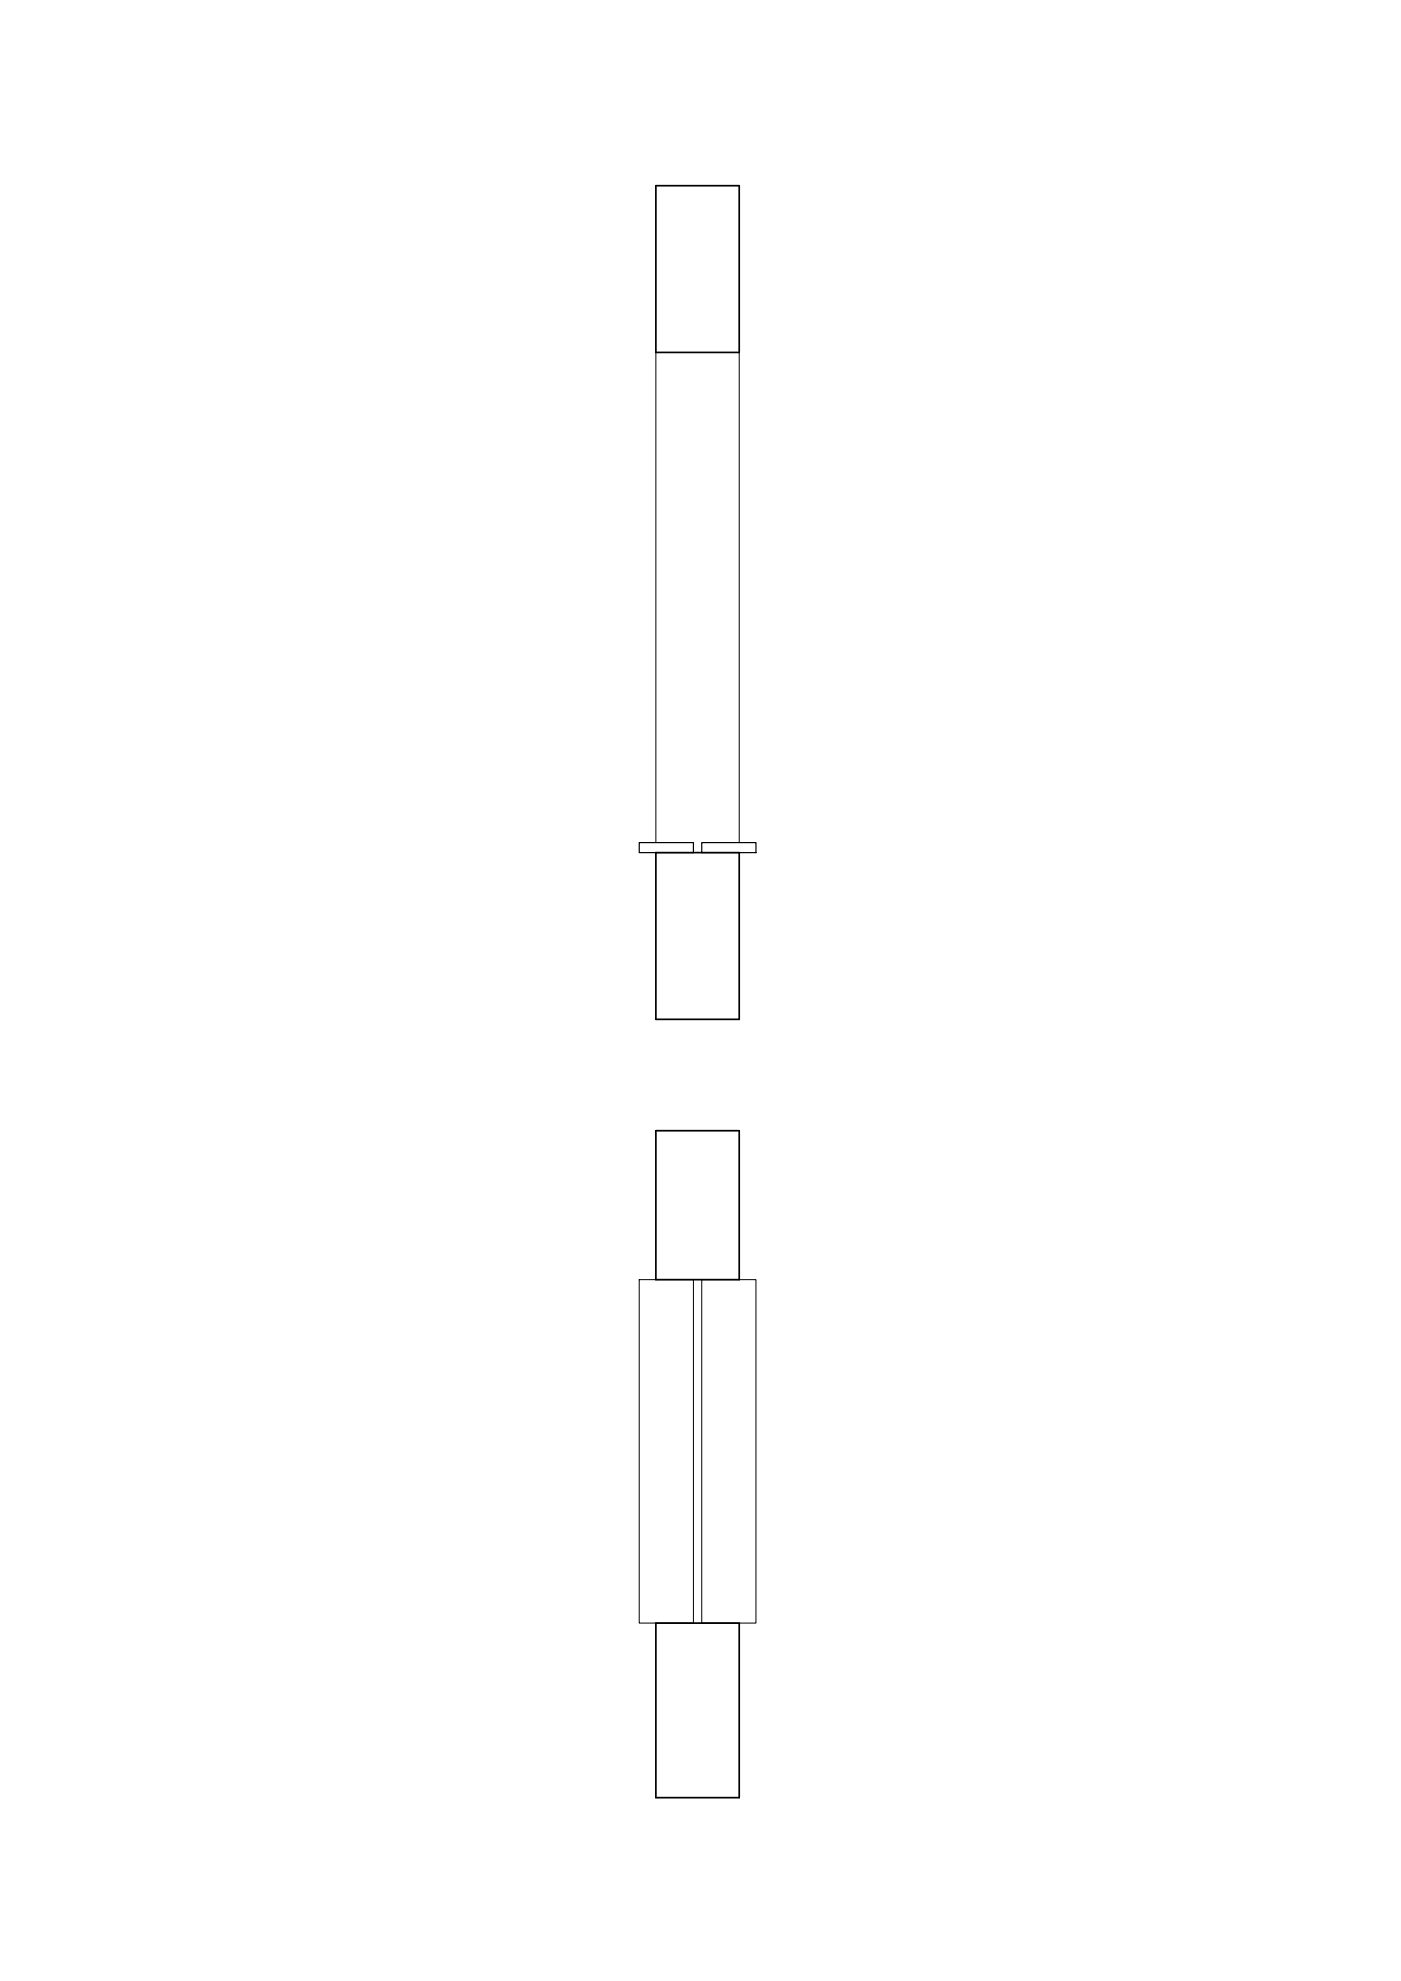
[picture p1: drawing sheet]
<svg xmlns="http://www.w3.org/2000/svg" width="420mm" height="594mm" viewBox="0 0 420 594" stroke-linecap="round" stroke-linejoin="round" font-family="sans-serif">
<!-- layer: spessoreLmuri -->
<path d="M196.7 55.7h25v50h-25zM196.7 255.7h25v50h-25zM196.7 339.1h25v44.7h-25zM196.7 486.7h25v52.4h-25z" fill="none" stroke="#000" stroke-width=".51"/>
<!-- layer: LineeProiettate -->
<path d="M196.7 105.7v147M221.7 105.7v147M191.7 383.8h16.3v102.9h-16.3zM210.5 383.8h16.2v102.9h-16.2z" fill="none" stroke="#000" stroke-width=".3"/>
<!-- layer: sezioneLastre -->
<path d="M191.7 252.7h16.3v3h-16.3zM210.5 252.7h16.2v3h-16.2z" fill="none" stroke="#000" stroke-width=".36"/>
</svg>
